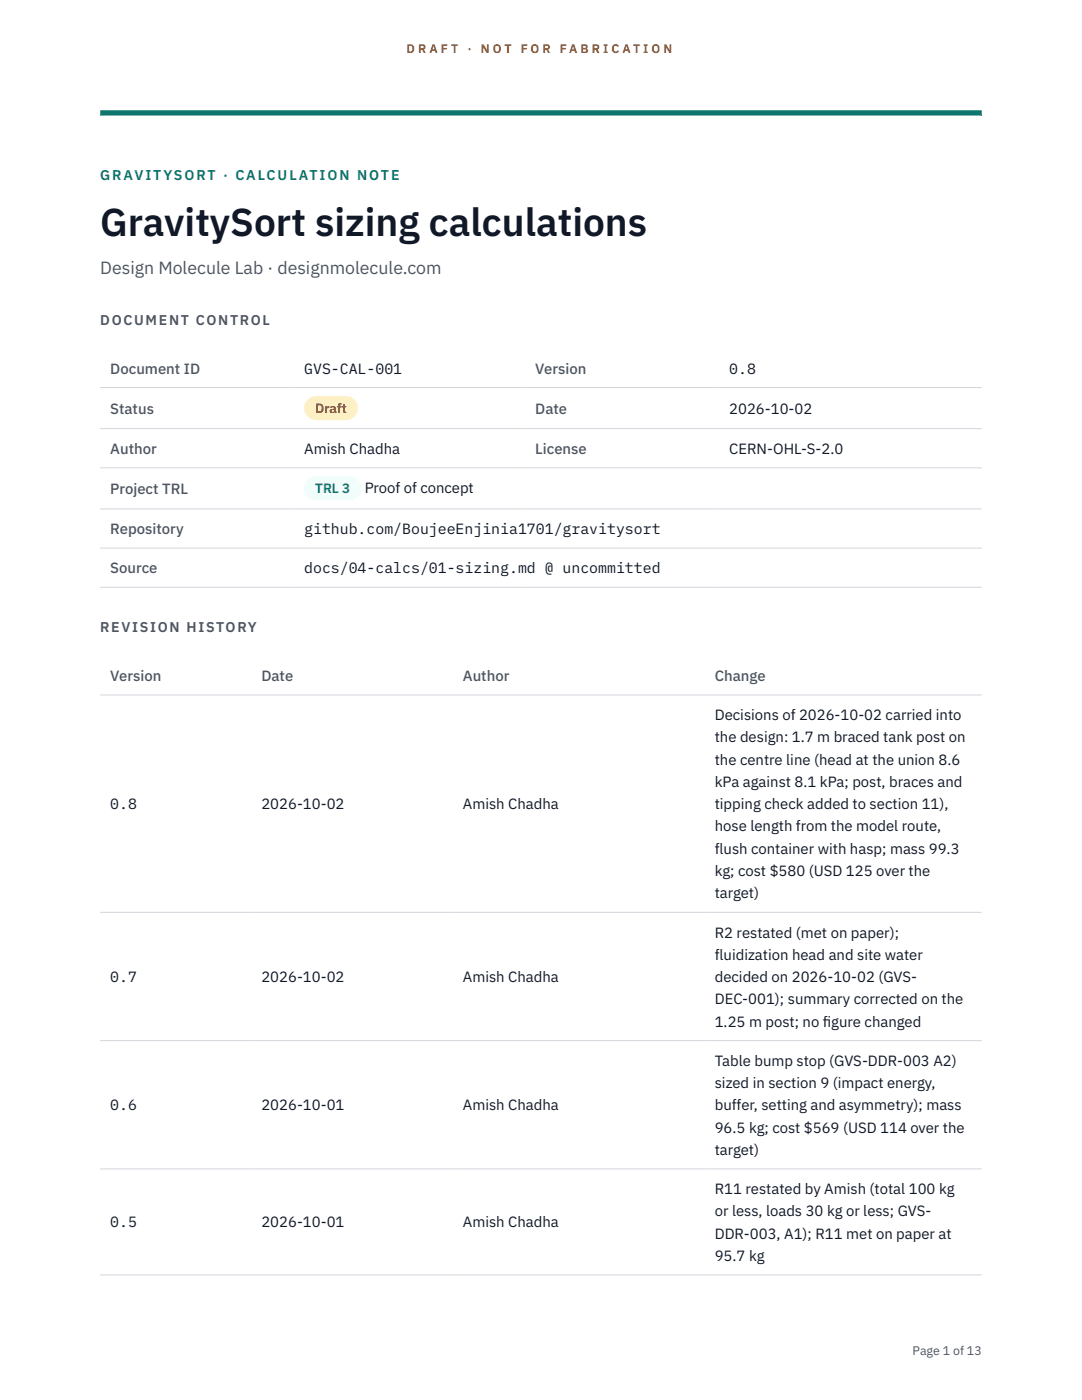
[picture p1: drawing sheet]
<svg xmlns="http://www.w3.org/2000/svg" width="216mm" height="279mm" viewBox="0 0 216 279" stroke-linecap="round" stroke-linejoin="round" font-family="sans-serif">
<defs><g id="words">
<text font-size="7.8" fill="#111827" x="20" y="47.1">GravitySort sizing calculations</text>
<text font-size="3.5" fill="#4b5563" x="20" y="54.6">Design Molecule Lab · designmolecule.com</text>
<g font-size="3" fill="#4b5563">
<text x="22" y="74.5">Document ID</text>
<text x="106.8" y="74.5">Version</text>
<text x="22" y="82.6">Status</text>
<text x="106.8" y="82.6">Date</text>
<text x="22" y="90.6">Author</text>
<text x="106.8" y="90.6">License</text>
<text x="22" y="98.6">Project TRL</text>
<text x="22" y="106.6">Repository</text>
<text x="22" y="114.4">Source</text>
<text x="22" y="135.9">Version</text>
<text x="52.2" y="135.9">Date</text>
<text x="92.4" y="135.9">Author</text>
<text x="142.6" y="135.9">Change</text>
</g>
<g font-size="3" fill="#111827">
<text x="60.7" y="74.5">GVS-CAL-001</text>
<text x="145.5" y="74.5">0.8</text>
<text x="145.5" y="82.6">2026-10-02</text>
<text x="60.7" y="90.6">Amish Chadha</text>
<text x="145.5" y="90.6">CERN-OHL-S-2.0</text>
<text x="72.8" y="98.5">Proof of concept</text>
<text x="60.7" y="106.6">github.com/BoujeeEnjinia1701/gravitysort</text>
<text x="60.7" y="114.4">docs/04-calcs/01-sizing.md @ uncommitted</text>
<text x="142.6" y="143.7">Decisions of 2026-10-02 carried into</text>
<text x="142.6" y="148.2">the design: 1.7 m braced tank post on</text>
<text x="142.6" y="152.6">the centre line (head at the union 8.6</text>
<text x="22" y="161.5">0.8</text>
<text x="52.2" y="161.5">2026-10-02</text>
<text x="92.4" y="161.5">Amish Chadha</text>
<text x="142.6" y="157.1">kPa against 8.1 kPa; post, braces and</text>
<text x="142.6" y="161.5">tipping check added to section 11),</text>
<text x="142.6" y="165.9">hose length from the model route,</text>
<text x="142.6" y="170.4">flush container with hasp; mass 99.3</text>
<text x="142.6" y="174.8">kg; cost $580 (USD 125 over the</text>
<text x="142.6" y="179.3">target)</text>
<text x="142.6" y="187.1">R2 restated (met on paper);</text>
<text x="142.6" y="191.5">fluidization head and site water</text>
<text x="22" y="196">0.7</text>
<text x="52.2" y="196">2026-10-02</text>
<text x="92.4" y="196">Amish Chadha</text>
<text x="142.6" y="196">decided on 2026-10-02 (GVS-</text>
<text x="142.6" y="200.4">DEC-001); summary corrected on the</text>
<text x="142.6" y="204.9">1.25 m post; no f</text>
<text x="164.2" y="204.9">igure changed</text>
<text x="142.6" y="212.7">Table bump stop (GVS-DDR-003 A2)</text>
<text x="22" y="221.6">0.6</text>
<text x="52.2" y="221.6">2026-10-01</text>
<text x="92.4" y="221.6">Amish Chadha</text>
<text x="142.6" y="217.1">sized in section 9 (impact energy,</text>
<text x="142.6" y="221.6">buffer, setting and asymmetry); mass</text>
<text x="142.6" y="226">96.5 kg; cost $569 (USD 114 over the</text>
<text x="142.6" y="230.5">target)</text>
<text x="142.6" y="238.3">R11 restated by Amish (total 100 kg</text>
<text x="22" y="245">0.5</text>
<text x="52.2" y="245">2026-10-01</text>
<text x="92.4" y="245">Amish Chadha</text>
<text x="142.6" y="242.7">or less, loads 30 kg or less; GVS-</text>
<text x="142.6" y="247.2">DDR-003, A1); R11 met on paper at</text>
<text x="142.6" y="251.6">95.7 kg</text>
</g>
<text font-size="2.8" fill="#0f766e" x="20" y="36">GRAVITYSORT · CALCULATION NOTE</text>
<g font-size="2.8" fill="#4b5563">
<text x="20" y="64.8">DOCUMENT CONTROL</text>
<text x="20" y="126.2">REVISION HISTORY</text>
</g>
<text font-size="2.7" fill="#92400e" x="62.9" y="82.5">Draft</text>
<text font-size="2.7" fill="#0f766e" x="62.9" y="98.5">TRL 3</text>
<g font-size="2.5" fill="#b45309">
<text x="81.1" y="10.5">D R A F T</text>
<text x="93.3" y="10.5">·</text>
<text x="95.9" y="10.5">N O T</text>
<text x="103.9" y="10.5">F O R</text>
<text x="111.7" y="10.5">F A B R I C A T I O N</text>
</g>
<text font-size="2.5" fill="#4b5563" x="182.1" y="270.3">Page 1 of 13</text>
</g></defs>
<path d="M20 23.1h175.9zM20 22h175.9v1.1h-175.9z" fill-rule="evenodd" fill="#0f766e"/>
<path d="M20 77.3h175.9M20 85.5h175.9M20 93.4h175.9M20 101.6h175.9M20 109.4h175.9M20 117.2h175.9M20 138.7h175.9M20 182.1h175.9M20 207.7h175.9M20 233.3h175.9M20 254.4h175.9" fill="none" stroke="#d1d5db" stroke-width=".2"/>
<path d="M60.7 79h10.7v4.9h-10.7z" fill="#fef3c7"/>
<path d="M60.7 95.1h11.4v4.8h-11.4z" fill="#f0fdfa"/>
<use href="#words"/>
</svg>
